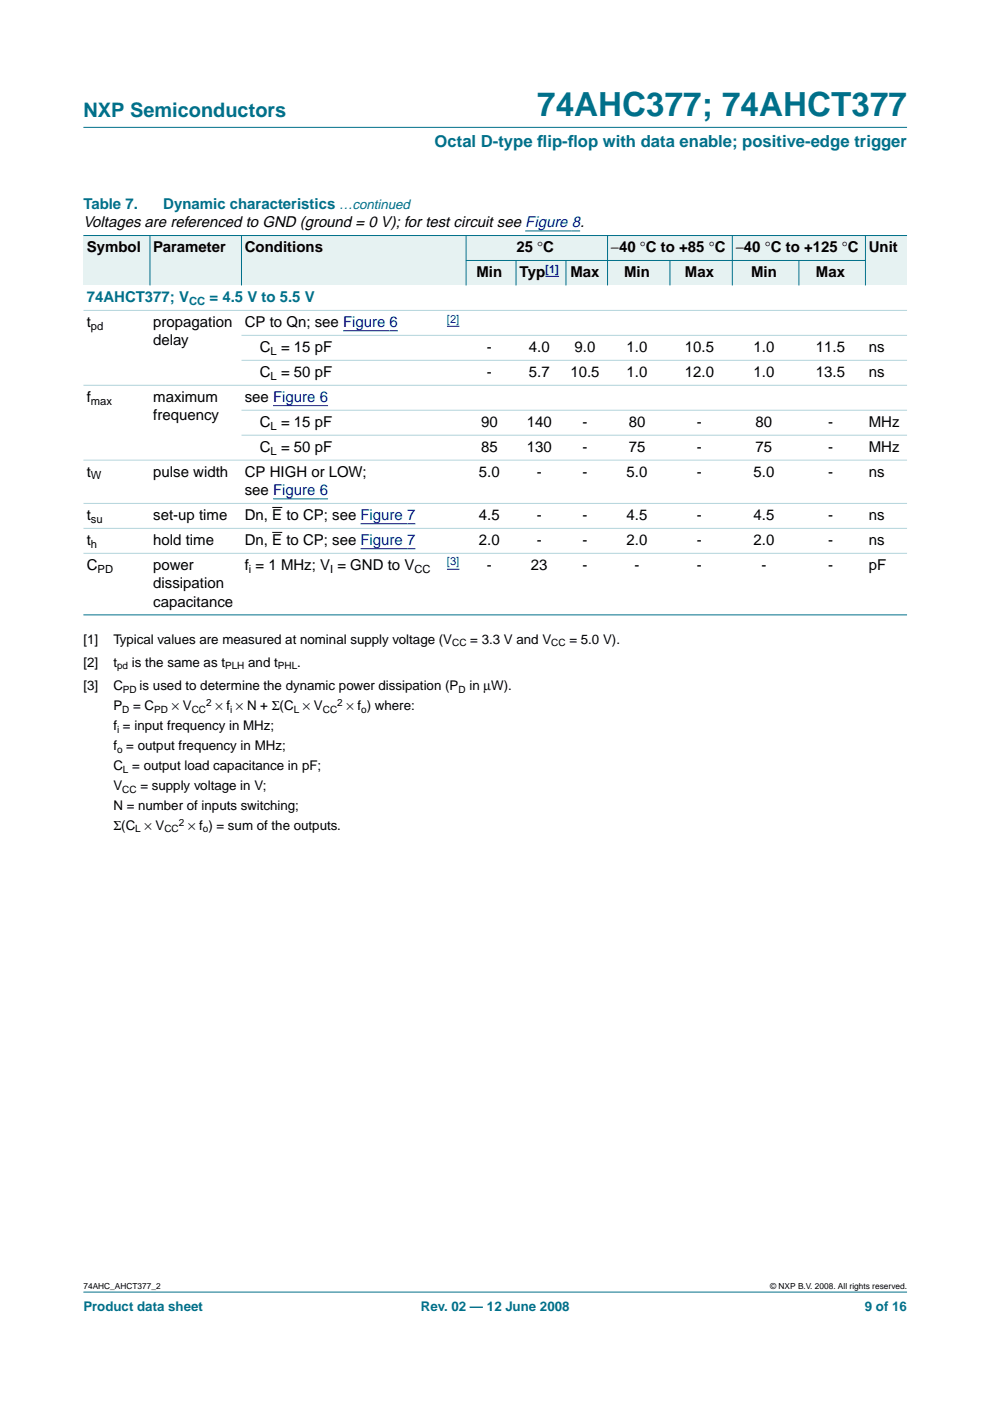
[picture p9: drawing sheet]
<svg xmlns="http://www.w3.org/2000/svg" width="210mm" height="297mm" viewBox="0 0 210 297" stroke-linecap="round" stroke-linejoin="round" font-family="sans-serif">
<defs><g id="words">
<text font-size="7.1" fill="#00708a" x="113.9" y="24.7">74AHC377; 74AHCT377</text>
<text font-size="4.2" fill="#00708a" x="17.7" y="24.9">NXP Semiconductors</text>
<g font-size="3.5" fill="#00708a">
<text x="92.1" y="31.1">Octal D-type f</text>
<text x="113.9" y="31.1">lip-f</text>
<text x="120.4" y="31.1">lop with data enable; positive-edge trigger</text>
</g>
<g font-size="3.2" fill="#00708a">
<text x="17.7" y="44.3">Table 7.</text>
<text x="34.6" y="44.3">Dynamic characteristics …continued</text>
<text x="18.4" y="64">74AHCT377; V</text>
<text x="44.4" y="64">= 4.5 V to 5.5 V</text>
</g>
<g font-size="3.2">
<text x="17.7" y="48.2">Voltages are referenced to GND (ground = 0 V); for test circuit see Figure 8.</text>
<text x="18.4" y="53.5">Symbol</text>
<text x="32.5" y="53.5">Parameter</text>
<text x="51.9" y="53.5">Conditions</text>
<text x="109.5" y="53.5">25 °C</text>
<text x="129.5" y="53.5">−40 °C to +85 °C</text>
<text x="156" y="53.5">−40 °C to +125 °C</text>
<text x="184.2" y="53.5">Unit</text>
<text x="101" y="58.8">Min</text>
<text x="110.2" y="58.8">Typ</text>
<text x="121" y="58.8">Max</text>
<text x="132.3" y="58.8">Min</text>
<text x="145.2" y="58.8">Max</text>
<text x="159.2" y="58.8">Min</text>
<text x="173" y="58.8">Max</text>
<text x="18.4" y="69.3">t</text>
<text x="32.5" y="69.3">propagation</text>
<text x="51.9" y="69.3">CP to Qn; see Figure 6</text>
<text x="32.5" y="73.2">delay</text>
<text x="55.1" y="74.6">C = 15 pF</text>
<text x="103.2" y="74.6">-</text>
<text x="112.1" y="74.6">4.0</text>
<text x="121.8" y="74.6">9.0</text>
<text x="132.9" y="74.6">1.0</text>
<text x="145.2" y="74.6">10.5</text>
<text x="159.8" y="74.6">1.0</text>
<text x="173" y="74.6">11.5</text>
<text x="184.2" y="74.6">ns</text>
<text x="55.1" y="79.9">C = 50 pF</text>
<text x="103.2" y="79.9">-</text>
<text x="112.1" y="79.9">5.7</text>
<text x="121" y="79.9">10.5</text>
<text x="132.9" y="79.9">1.0</text>
<text x="145.2" y="79.9">12.0</text>
<text x="159.8" y="79.9">1.0</text>
<text x="173" y="79.9">13.5</text>
<text x="184.2" y="79.9">ns</text>
<text x="18.4" y="85.2">f</text>
<text x="32.5" y="85.2">maximum</text>
<text x="32.5" y="89.1">frequency</text>
<text x="51.9" y="85.2">see Figure 6</text>
<text x="55.1" y="95.8">C = 50 pF</text>
<text x="55.1" y="90.5">C = 15 pF</text>
<text x="102" y="90.5">90</text>
<text x="102" y="95.8">85</text>
<text x="111.7" y="90.5">140</text>
<text x="111.7" y="95.8">130</text>
<text x="123.5" y="90.5">-</text>
<text x="123.5" y="95.8">-</text>
<text x="133.3" y="90.5">80</text>
<text x="133.3" y="95.8">75</text>
<text x="147.8" y="90.5">-</text>
<text x="147.8" y="95.8">-</text>
<text x="160.2" y="90.5">80</text>
<text x="160.2" y="95.8">75</text>
<text x="175.6" y="90.5">-</text>
<text x="175.6" y="95.8">-</text>
<text x="184.2" y="90.5">MHz</text>
<text x="184.2" y="95.8">MHz</text>
<text x="18.4" y="101.1">t</text>
<text x="32.5" y="101.1">pulse width</text>
<text x="51.9" y="101.1">CP HIGH or LOW;</text>
<text x="101.6" y="101.1">5.0</text>
<text x="113.8" y="101.1">-</text>
<text x="123.5" y="101.1">-</text>
<text x="132.9" y="101.1">5.0</text>
<text x="147.8" y="101.1">-</text>
<text x="159.8" y="101.1">5.0</text>
<text x="175.6" y="101.1">-</text>
<text x="184.2" y="101.1">ns</text>
<text x="51.9" y="105">see Figure 6</text>
<text x="18.4" y="110.3">t</text>
<text x="32.5" y="110.3">set-up time</text>
<text x="51.9" y="110.3">Dn, E to CP; see Figure 7</text>
<text x="101.6" y="110.3">4.5</text>
<text x="113.8" y="110.3">-</text>
<text x="123.5" y="110.3">-</text>
<text x="132.9" y="110.3">4.5</text>
<text x="147.8" y="110.3">-</text>
<text x="159.8" y="110.3">4.5</text>
<text x="175.6" y="110.3">-</text>
<text x="184.2" y="110.3">ns</text>
<text x="18.4" y="115.6">t</text>
<text x="32.5" y="115.6">hold time</text>
<text x="51.9" y="115.6">Dn, E to CP; see Figure 7</text>
<text x="101.6" y="115.6">2.0</text>
<text x="113.8" y="115.6">-</text>
<text x="123.5" y="115.6">-</text>
<text x="132.9" y="115.6">2.0</text>
<text x="147.8" y="115.6">-</text>
<text x="159.8" y="115.6">2.0</text>
<text x="175.6" y="115.6">-</text>
<text x="184.2" y="115.6">ns</text>
<text x="18.4" y="120.8">C</text>
<text x="32.5" y="120.8">power</text>
<text x="32.5" y="124.7">dissipation</text>
<text x="51.9" y="120.8">f = 1 MHz; V = GND to V</text>
<text x="103.2" y="120.8">-</text>
<text x="112.6" y="120.8">23</text>
<text x="123.5" y="120.8">-</text>
<text x="134.5" y="120.8">-</text>
<text x="147.8" y="120.8">-</text>
<text x="161.4" y="120.8">-</text>
<text x="175.6" y="120.8">-</text>
<text x="184.2" y="120.8">pF</text>
<text x="32.5" y="128.6">capacitance</text>
</g>
<g font-size="2.8">
<text x="17.7" y="136.5">[1]</text>
<text x="24" y="136.5">Typical values are measured at nominal supply voltage (V</text>
<text x="99.7" y="136.5">= 3.3 V and V</text>
<text x="120.7" y="136.5">= 5.0 V).</text>
<text x="17.7" y="141.4">[2]</text>
<text x="24" y="141.4">t</text>
<text x="28" y="141.4">is the same as t</text>
<text x="52.6" y="141.4">and t</text>
<text x="63" y="141.4">.</text>
<text x="17.7" y="146.4">[3]</text>
<text x="24" y="146.4">C</text>
<text x="29.6" y="146.4">is used to determine the dynamic power dissipation (P</text>
<text x="99.5" y="146.4">in µW).</text>
<text x="24" y="150.6">P</text>
<text x="24" y="154.8">f = input frequency in MHz;</text>
<text x="28.2" y="150.6">= C</text>
<text x="36.4" y="150.6">× V</text>
<text x="45.7" y="150.6">× f × N + Σ(C × V</text>
<text x="73.5" y="150.6">× f ) where:</text>
<text x="24" y="159.1">f = output frequency in MHz;</text>
<text x="24" y="167.5">V</text>
<text x="24" y="163.3">C = output load capacitance in pF;</text>
<text x="29.8" y="167.5">= supply voltage in V;</text>
<text x="24" y="171.8">N = number of inputs switching;</text>
<text x="24" y="176">Σ(C × V</text>
<text x="39.9" y="176">× f ) = sum of the outputs.</text>
</g>
<g font-size="2.8" fill="#00708a">
<text x="17.7" y="278">Product data sheet</text>
<text x="89.2" y="278">Rev. 02 — 12 June 2008</text>
<text x="183.4" y="278">9 of 16</text>
</g>
<g font-size="2.4" fill="#00f">
<text x="115.6" y="57.8">[1]</text>
<text x="94.8" y="68.4">[2]</text>
<text x="94.8" y="119.9">[3]</text>
</g>
<text font-size="2.4" fill="#00708a" x="40.1" y="64.6">CC</text>
<g font-size="2.4">
<text x="19.3" y="69.9">pd</text>
<text x="57.4" y="75.2">L</text>
<text x="57.4" y="80.5">L</text>
<text x="19.3" y="85.8">max</text>
<text x="57.4" y="91.1">L</text>
<text x="19.3" y="101.7">W</text>
<text x="57.4" y="96.4">L</text>
<text x="19.3" y="110.8">su</text>
<text x="19.3" y="116.1">h</text>
<text x="20.7" y="121.4">PD</text>
<text x="52.8" y="121.4">i</text>
<text x="70" y="121.4">I</text>
<text x="87.9" y="121.4">CC</text>
</g>
<g font-size="2.1">
<text x="95.9" y="137">CC</text>
<text x="116.9" y="137">CC</text>
<text x="24.8" y="141.9">pd</text>
<text x="47.7" y="141.9">PLH</text>
<text x="58.9" y="141.9">PHL</text>
<text x="26.1" y="146.9">PD</text>
<text x="43.7" y="149.8">2</text>
<text x="71.5" y="149.8">2</text>
<text x="97.2" y="146.9">D</text>
<text x="24.8" y="155.3">i</text>
<text x="25.9" y="151.1">D</text>
<text x="32.7" y="151.1">PD</text>
<text x="40.6" y="151.1">CC</text>
<text x="48.8" y="151.1">i</text>
<text x="62.3" y="151.1">L</text>
<text x="68.4" y="151.1">CC</text>
<text x="76.6" y="151.1">o</text>
<text x="24.8" y="159.6">o</text>
<text x="26.1" y="163.8">L</text>
<text x="25.9" y="168">CC</text>
<text x="28.7" y="176.5">L</text>
<text x="34.9" y="176.5">CC</text>
<text x="37.9" y="175.2">2</text>
<text x="43" y="176.5">o</text>
</g>
<g font-size="1.8">
<text x="17.7" y="273.4">74AHC_AHCT377_2</text>
<text x="163.3" y="273.4">© NXP B.V. 2008. All rights reserved.</text>
</g>
</g></defs>
<g fill="#00708a" stroke="#00708a" stroke-width=".21">
<path d="M17.7 273.9h174.6z"/>
<path d="M17.7 27h174.6z"/>
</g>
<path d="M111.4 49h11.6M72.7 70.1h11.7M94.8 69.2h2.6M57.9 86h11.7M57.9 105.8h11.7M76.4 111.1h11.7M76.4 116.3h11.7M94.8 120.7h2.6" fill="none" stroke="#00f" stroke-width=".21"/>
<path d="M57.7 107.6h2.1M57.7 112.9h2.1" fill="none" stroke="#000" stroke-width=".21"/>
<g fill="#e6f2f2">
<path d="M17.7 49.9h14.1v10.6h-14.1z" fill-rule="evenodd"/>
<path d="M31.8 49.9h19.4v10.6h-19.4z" fill-rule="evenodd"/>
<path d="M51.2 49.9h47.6v10.6h-47.6z" fill-rule="evenodd"/>
<path d="M98.8 49.9h30v5.3h-30z" fill-rule="evenodd"/>
<path d="M128.8 49.9h26.5v5.3h-26.5z" fill-rule="evenodd"/>
<path d="M155.3 49.9h28.2v5.3h-28.2z" fill-rule="evenodd"/>
<path d="M183.5 49.9h8.8v10.6h-8.8z" fill-rule="evenodd"/>
<path d="M98.8 55.2h10.6v5.3h-10.6z" fill-rule="evenodd"/>
<path d="M109.4 55.2h10.6v5.3h-10.6z" fill-rule="evenodd"/>
</g>
<path d="M115.6 58.6h2.9z" fill="#00f" stroke="#00f" stroke-width=".21"/>
<g fill="#e6f2f2">
<path d="M120 55.2h8.8v5.3h-8.8z" fill-rule="evenodd"/>
<path d="M128.8 55.2h13.2v5.3h-13.2z" fill-rule="evenodd"/>
<path d="M142 55.2h13.3v5.3h-13.3z" fill-rule="evenodd"/>
<path d="M155.3 55.2h14.1v5.3h-14.1z" fill-rule="evenodd"/>
<path d="M169.4 55.2h14.1v5.3h-14.1z" fill-rule="evenodd"/>
</g>
<g fill="#00708a" stroke="#00708a" stroke-width=".21">
<path d="M31.8 49.9v10.6z"/>
<path d="M51.2 49.9v10.6z"/>
<path d="M98.8 49.9v10.6z"/>
<path d="M109.4 55.2v5.3z"/>
<path d="M120 55.2v5.3z"/>
<path d="M128.8 49.9v10.6z"/>
<path d="M142 55.2v5.3z"/>
<path d="M155.3 49.9v10.6z"/>
<path d="M169.4 55.2v5.3z"/>
<path d="M183.5 49.9v10.6z"/>
<path d="M17.7 49.9h174.6z"/>
<path d="M98.8 55.2h84.7z"/>
<path d="M17.7 130.4h174.6z"/>
</g>
<g fill="#b3d4db" stroke="#b3d4db" stroke-width=".21">
<path d="M17.7 65.8h174.6z"/>
<path d="M51.2 71.1h141.1z"/>
<path d="M51.2 76.4h141.1z"/>
<path d="M17.7 81.7h174.6z"/>
<path d="M51.2 87h141.1z"/>
<path d="M51.2 92.3h141.1z"/>
<path d="M17.7 97.6h174.6z"/>
<path d="M17.7 106.7h174.6z"/>
<path d="M17.7 112h174.6z"/>
<path d="M17.7 117.3h174.6z"/>
</g>
<use href="#words"/>
</svg>
